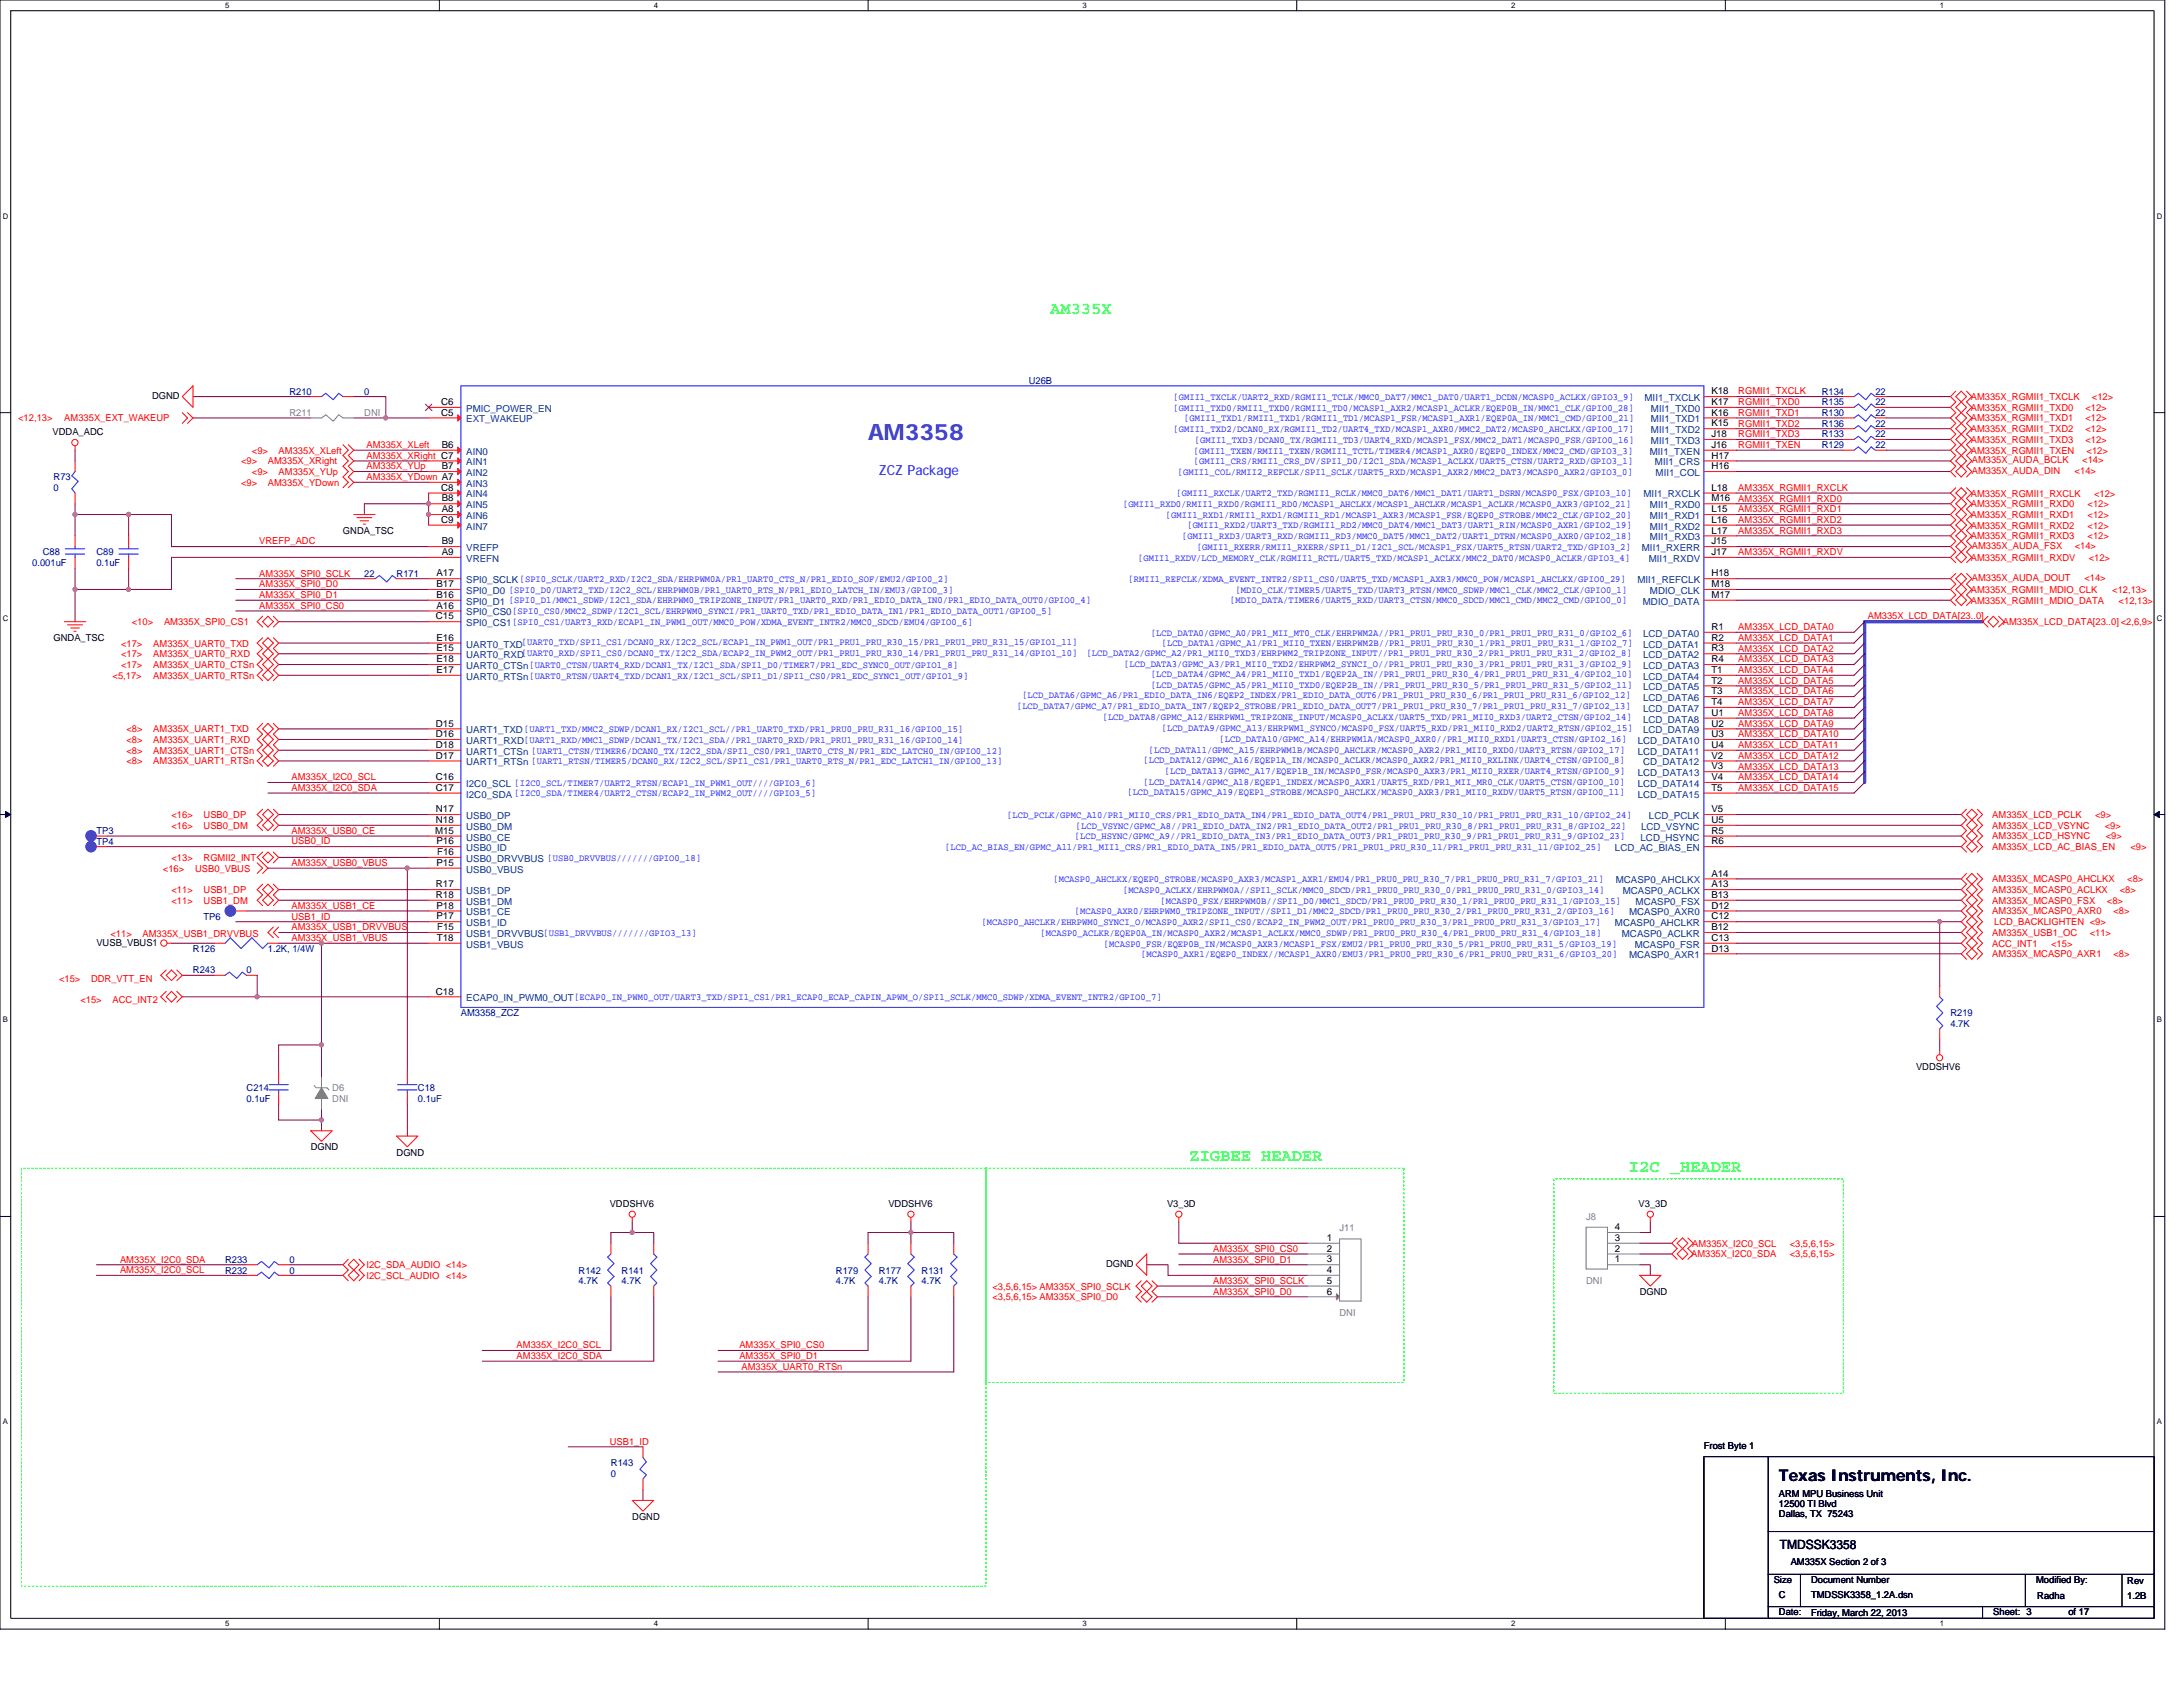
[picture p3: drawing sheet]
<svg xmlns="http://www.w3.org/2000/svg" width="279mm" height="216mm" viewBox="0 0 279 216" stroke-linecap="round" stroke-linejoin="round" font-family="sans-serif">
<defs><g id="words">
<text font-size="2.9" fill="#00f" x="111.1" y="56.4">AM3358</text>
<g font-size="2.2" fill="#00ff80">
<text x="134.4" y="40.2">AM335X</text>
<text x="152.3" y="148.6">ZIGBEE HEADER</text>
<text x="208.5" y="150">I2C _HEADER</text>
</g>
<text font-size="2.1" x="227.7" y="189.5">Texas Instruments, Inc.</text>
<text font-size="1.8" fill="#00f" x="112.5" y="60.8">ZCZ Package</text>
<text font-size="1.6" x="227.8" y="198.2">TMDSSK3358</text>
<g font-size="1.2" fill="#f00">
<text x="2.3" y="53.9">&lt;12,13&gt;</text>
<text x="8.2" y="53.9">AM335X_EXT_WAKEUP</text>
<text x="222.5" y="50.5">RGMII1_TXCLK</text>
<text x="222.5" y="53.2">RGMII1_TXD1</text>
<text x="222.5" y="51.9">RGMII1_TXD0</text>
<text x="252.2" y="51.2">AM335X_RGMII1_TXCLK</text>
<text x="252.2" y="52.6">AM335X_RGMII1_TXD0</text>
<text x="252.2" y="53.9">AM335X_RGMII1_TXD1</text>
<text x="266.9" y="52.6">&lt;12&gt;</text>
<text x="266.9" y="53.9">&lt;12&gt;</text>
<text x="267.7" y="51.2">&lt;12&gt;</text>
<text x="30.9" y="59.4">&lt;9&gt;</text>
<text x="32.2" y="58">&lt;9&gt;</text>
<text x="34.3" y="59.4">AM335X_XRight</text>
<text x="35.7" y="58">AM335X_XLeft</text>
<text x="46.9" y="57.3">AM335X_XLeft</text>
<text x="46.9" y="58.7">AM335X_XRight C7</text>
<text x="222.5" y="54.6">RGMII1_TXD2</text>
<text x="222.5" y="57.3">RGMII1_TXEN</text>
<text x="222.5" y="56">RGMII1_TXD3</text>
<text x="252.2" y="55.3">AM335X_RGMII1_TXD2</text>
<text x="252.2" y="56.7">AM335X_RGMII1_TXD3</text>
<text x="252.2" y="58">AM335X_RGMII1_TXEN</text>
<text x="252.4" y="59.3">AM335X_AUDA_BCLK</text>
<text x="266.5" y="59.3">&lt;14&gt;</text>
<text x="266.9" y="55.3">&lt;12&gt;</text>
<text x="266.9" y="56.7">&lt;12&gt;</text>
<text x="267.1" y="58">&lt;12&gt;</text>
<text x="30.9" y="62.2">&lt;9&gt;</text>
<text x="32.2" y="60.8">&lt;9&gt;</text>
<text x="34.3" y="62.2">AM335X_YDown</text>
<text x="35.7" y="60.8">AM335X_YUp</text>
<text x="46.9" y="60.1">AM335X_YUp</text>
<text x="46.9" y="61.4">AM335X_YDown A7</text>
<text x="222.5" y="65.6">AM335X_RGMII1_RXD1</text>
<text x="222.5" y="64.2">AM335X_RGMII1_RXD0</text>
<text x="222.5" y="62.8">AM335X_RGMII1_RXCLK</text>
<text x="252.2" y="63.5">AM335X_RGMII1_RXCLK</text>
<text x="252.2" y="64.9">AM335X_RGMII1_RXD0</text>
<text x="252.4" y="60.7">AM335X_AUDA_DIN</text>
<text x="265.5" y="60.7">&lt;14&gt;</text>
<text x="267.2" y="64.9">&lt;12&gt;</text>
<text x="268" y="63.5">&lt;12&gt;</text>
<text x="33.2" y="69.7">VREFP_ADC</text>
<text x="222.5" y="66.9">AM335X_RGMII1_RXD2</text>
<text x="222.5" y="71.1">AM335X_RGMII1_RXDV</text>
<text x="222.5" y="68.3">AM335X_RGMII1_RXD3</text>
<text x="252.2" y="66.3">AM335X_RGMII1_RXD1</text>
<text x="252.2" y="67.6">AM335X_RGMII1_RXD2</text>
<text x="252.2" y="69">AM335X_RGMII1_RXD3</text>
<text x="252.2" y="71.8">AM335X_RGMII1_RXDV</text>
<text x="252.4" y="70.3">AM335X_AUDA_FSX</text>
<text x="265.5" y="70.3">&lt;14&gt;</text>
<text x="267.2" y="66.3">&lt;12&gt;</text>
<text x="267.2" y="67.6">&lt;12&gt;</text>
<text x="267.2" y="69">&lt;12&gt;</text>
<text x="267.3" y="71.8">&lt;12&gt;</text>
<text x="33.2" y="77.9">AM335X_SPI0_CS0</text>
<text x="33.2" y="76.5">AM335X_SPI0_D1</text>
<text x="33.2" y="75.2">AM335X_SPI0_D0</text>
<text x="33.2" y="73.8">AM335X_SPI0_SCLK</text>
<text x="252.2" y="75.9">AM335X_RGMII1_MDIO_CLK</text>
<text x="252.2" y="77.3">AM335X_RGMII1_MDIO_DATA</text>
<text x="252.4" y="74.4">AM335X_AUDA_DOUT</text>
<text x="266.8" y="74.4">&lt;14&gt;</text>
<text x="270.3" y="75.9">&lt;12,13&gt;</text>
<text x="271.2" y="77.3">&lt;12,13&gt;</text>
<text x="15.5" y="82.7">&lt;17&gt;</text>
<text x="16.9" y="80">&lt;10&gt;</text>
<text x="19.6" y="82.7">AM335X_UART0_TXD</text>
<text x="21" y="80">AM335X_SPI0_CS1</text>
<text x="222.5" y="80.6">AM335X_LCD_DATA0</text>
<text x="222.5" y="82">AM335X_LCD_DATA1</text>
<text x="222.5" y="83.4">AM335X_LCD_DATA2</text>
<text x="239.1" y="79.2">AM335X_LCD_DATA[23..0]</text>
<text x="256.3" y="80">AM335X_LCD_DATA[23..0] &lt;2,6,9&gt;</text>
<text x="14.4" y="86.8">&lt;5,17&gt;</text>
<text x="15.5" y="84.1">&lt;17&gt;</text>
<text x="15.5" y="85.5">&lt;17&gt;</text>
<text x="19.6" y="84.1">AM335X_UART0_RXD</text>
<text x="19.6" y="85.5">AM335X_UART0_CTSn</text>
<text x="19.6" y="86.8">AM335X_UART0_RTSn</text>
<text x="222.5" y="86.1">AM335X_LCD_DATA4</text>
<text x="222.5" y="84.8">AM335X_LCD_DATA3</text>
<text x="222.5" y="88.9">AM335X_LCD_DATA6</text>
<text x="222.5" y="87.5">AM335X_LCD_DATA5</text>
<text x="16.2" y="93.7">&lt;8&gt;</text>
<text x="16.2" y="95.1">&lt;8&gt;</text>
<text x="19.6" y="93.7">AM335X_UART1_TXD</text>
<text x="19.6" y="95.1">AM335X_UART1_RXD</text>
<text x="222.5" y="90.3">AM335X_LCD_DATA7</text>
<text x="222.5" y="91.6">AM335X_LCD_DATA8</text>
<text x="222.5" y="94.4">AM335X_LCD_DATA10</text>
<text x="222.5" y="93">AM335X_LCD_DATA9</text>
<text x="222.5" y="95.7">AM335X_LCD_DATA11</text>
<text x="16.2" y="96.5">&lt;8&gt;</text>
<text x="16.2" y="97.8">&lt;8&gt;</text>
<text x="19.6" y="96.5">AM335X_UART1_CTSn</text>
<text x="19.6" y="97.8">AM335X_UART1_RTSn</text>
<text x="37.3" y="99.9">AM335X_I2C0_SCL</text>
<text x="37.3" y="101.2">AM335X_I2C0_SDA</text>
<text x="222.5" y="97.1">AM335X_LCD_DATA12</text>
<text x="222.5" y="101.2">AM335X_LCD_DATA15</text>
<text x="222.5" y="99.9">AM335X_LCD_DATA14</text>
<text x="222.5" y="98.5">AM335X_LCD_DATA13</text>
<text x="21.9" y="104.7">&lt;16&gt;</text>
<text x="21.9" y="106">&lt;16&gt;</text>
<text x="26.1" y="104.7">USB0_DP</text>
<text x="26.1" y="106">USB0_DM</text>
<text x="37.3" y="106.7">AM335X_USB0_CE</text>
<text x="255" y="104.7">AM335X_LCD_PCLK</text>
<text x="255" y="106">AM335X_LCD_VSYNC</text>
<text x="255" y="107.4">AM335X_LCD_HSYNC</text>
<text x="268.2" y="104.7">&lt;9&gt;</text>
<text x="269.4" y="106">&lt;9&gt;</text>
<text x="269.5" y="107.4">&lt;9&gt;</text>
<text x="20.8" y="111.5">&lt;16&gt;</text>
<text x="21.9" y="110.2">&lt;13&gt;</text>
<text x="25" y="111.5">USB0_VBUS</text>
<text x="26.1" y="110.2">RGMII2_INT</text>
<text x="37.3" y="108.1">USB0_ID</text>
<text x="37.3" y="110.8">AM335X_USB0_VBUS</text>
<text x="255" y="112.9">AM335X_MCASP0_AHCLKX</text>
<text x="255" y="108.8">AM335X_LCD_AC_BIAS_EN</text>
<text x="272.3" y="112.9">&lt;8&gt;</text>
<text x="272.7" y="108.8">&lt;9&gt;</text>
<text x="14.1" y="119.9">&lt;11&gt;</text>
<text x="18.2" y="119.9">AM335X_USB1_DRVVBUS</text>
<text x="21.9" y="114.3">&lt;11&gt;</text>
<text x="21.9" y="115.7">&lt;11&gt;</text>
<text x="26.1" y="114.3">USB1_DP</text>
<text x="26.1" y="115.7">USB1_DM</text>
<text x="37.3" y="116.3">AM335X_USB1_CE</text>
<text x="37.3" y="117.7">USB1_ID</text>
<text x="37.3" y="119.1">AM335X_USB1_DRVVBUS</text>
<text x="255" y="114.3">AM335X_MCASP0_ACLKX</text>
<text x="255" y="115.7">AM335X_MCASP0_FSX</text>
<text x="255" y="117">AM335X_MCASP0_AXR0</text>
<text x="255" y="119.8">AM335X_USB1_OC</text>
<text x="255.2" y="118.4">LCD_BACKLIGHTEN &lt;9&gt;</text>
<text x="267.5" y="119.8">&lt;11&gt;</text>
<text x="269.7" y="115.7">&lt;8&gt;</text>
<text x="270.5" y="117">&lt;8&gt;</text>
<text x="271.3" y="114.3">&lt;8&gt;</text>
<text x="7.6" y="125.7">&lt;15&gt;</text>
<text x="11.7" y="125.7">DDR_VTT_EN</text>
<text x="37.3" y="120.4">AM335X_USB1_VBUS</text>
<text x="255" y="122.5">AM335X_MCASP0_AXR1</text>
<text x="255" y="121.1">ACC_INT1</text>
<text x="262.5" y="121.1">&lt;15&gt;</text>
<text x="270.5" y="122.5">&lt;8&gt;</text>
<text x="10.3" y="128.4">&lt;15&gt;</text>
<text x="14.4" y="128.4">ACC_INT2</text>
<text x="15.4" y="161.6">AM335X_I2C0_SDA</text>
<text x="155.3" y="161.6">AM335X_SPI0_D1</text>
<text x="155.3" y="160.2">AM335X_SPI0_CS0</text>
<text x="216.5" y="160.9">AM335X_I2C0_SDA</text>
<text x="216.6" y="159.6">AM335X_I2C0_SCL</text>
<text x="229.1" y="159.6">&lt;3,5,6,15&gt;</text>
<text x="229.1" y="160.9">&lt;3,5,6,15&gt;</text>
<text x="15.4" y="162.9">AM335X_I2C0_SCL</text>
<text x="46.9" y="163.7">I2C_SCL_AUDIO &lt;14&gt;</text>
<text x="46.9" y="162.3">I2C_SDA_AUDIO &lt;14&gt;</text>
<text x="127" y="166.4">&lt;3,5,6,15&gt; AM335X_SPI0_D0</text>
<text x="127" y="165">&lt;3,5,6,15&gt; AM335X_SPI0_SCLK</text>
<text x="155.3" y="165.7">AM335X_SPI0_D0</text>
<text x="155.3" y="164.3">AM335X_SPI0_SCLK</text>
<text x="66.1" y="172.6">AM335X_I2C0_SCL</text>
<text x="66.1" y="173.9">AM335X_I2C0_SDA</text>
<text x="94.6" y="172.6">AM335X_SPI0_CS0</text>
<text x="94.6" y="173.9">AM335X_SPI0_D1</text>
<text x="94.9" y="175.3">AM335X_UART0_RTSn</text>
<text x="78" y="184.9">USB1_ID</text>
</g>
<g font-size="1.2">
<text x="19.5" y="51.1">DGND</text>
<text x="56.5" y="51.8">C6</text>
<text x="56.5" y="53.2">C5</text>
<text x="219" y="51.8">K17</text>
<text x="219" y="53.2">K16</text>
<text x="219" y="50.5">K18</text>
<text x="6.7" y="55.7">VDDA_ADC</text>
<text x="56.5" y="57.3">B6</text>
<text x="219" y="54.6">K15</text>
<text x="219" y="55.9">J18</text>
<text x="219" y="58.7">H17</text>
<text x="219" y="57.3">J16</text>
<text x="56.5" y="62.8">C8</text>
<text x="56.5" y="60">B7</text>
<text x="56.5" y="64.2">B8</text>
<text x="56.5" y="65.6">A8</text>
<text x="219" y="62.8">L18</text>
<text x="219" y="64.2">M16</text>
<text x="219" y="65.6">L15</text>
<text x="219" y="60">H16</text>
<text x="43.9" y="68.3">GNDA_TSC</text>
<text x="56.5" y="66.9">C9</text>
<text x="56.5" y="69.7">B9</text>
<text x="56.5" y="71">A9</text>
<text x="219" y="69.7">J15</text>
<text x="219" y="66.9">L16</text>
<text x="219" y="68.3">L17</text>
<text x="219" y="71">J17</text>
<text x="55.9" y="73.8">A17</text>
<text x="55.9" y="75.1">B17</text>
<text x="55.9" y="76.5">B16</text>
<text x="55.9" y="77.9">A16</text>
<text x="219" y="76.5">M17</text>
<text x="219" y="75.1">M18</text>
<text x="219" y="73.8">H18</text>
<text x="6.9" y="82">GNDA_TSC</text>
<text x="55.8" y="79.3">C15</text>
<text x="55.9" y="82">E16</text>
<text x="55.9" y="83.4">E15</text>
<text x="219" y="80.6">R1</text>
<text x="219" y="82">R2</text>
<text x="219" y="83.4">R3</text>
<text x="55.9" y="84.8">E18</text>
<text x="55.9" y="86.1">E17</text>
<text x="219" y="84.8">R4</text>
<text x="219" y="86.1">T1</text>
<text x="219" y="87.5">T2</text>
<text x="219" y="88.9">T3</text>
<text x="55.8" y="93">D15</text>
<text x="55.8" y="94.3">D16</text>
<text x="55.8" y="95.7">D18</text>
<text x="219" y="94.3">U3</text>
<text x="219" y="95.7">U4</text>
<text x="219" y="90.2">T4</text>
<text x="219" y="91.6">U1</text>
<text x="219" y="93">U2</text>
<text x="55.8" y="97.1">D17</text>
<text x="55.8" y="99.8">C16</text>
<text x="55.8" y="101.2">C17</text>
<text x="219" y="98.5">V3</text>
<text x="219" y="99.8">V4</text>
<text x="219" y="101.2">T5</text>
<text x="219" y="97.1">V2</text>
<text x="55.7" y="106.7">M15</text>
<text x="55.8" y="103.9">N17</text>
<text x="55.8" y="105.3">N18</text>
<text x="219" y="106.7">R5</text>
<text x="219" y="105.3">U5</text>
<text x="219" y="103.9">V5</text>
<text x="55.8" y="113.6">R17</text>
<text x="55.9" y="110.8">P15</text>
<text x="55.9" y="108.1">P16</text>
<text x="55.9" y="109.4">F16</text>
<text x="219" y="112.2">A14</text>
<text x="219" y="108.1">R6</text>
<text x="219" y="113.6">A13</text>
<text x="55.8" y="114.9">R18</text>
<text x="55.9" y="117.7">P17</text>
<text x="55.9" y="116.3">P18</text>
<text x="55.9" y="119">F15</text>
<text x="219" y="116.3">D12</text>
<text x="219" y="117.7">C12</text>
<text x="219" y="119">B12</text>
<text x="219" y="114.9">B13</text>
<text x="12.3" y="121">VUSB_VBUS1</text>
<text x="55.9" y="120.4">T18</text>
<text x="219" y="121.8">D13</text>
<text x="219" y="120.4">C13</text>
<text x="55.8" y="127.3">C18</text>
<text x="245.2" y="136.9">VDDSHV6</text>
<text x="39.8" y="147.2">DGND</text>
<text x="50.8" y="147.9">DGND</text>
<text x="78" y="154.5">VDDSHV6</text>
<text x="113.7" y="154.5">VDDSHV6</text>
<text x="149.4" y="154.5">V3_3D</text>
<text x="209.7" y="154.5">V3_3D</text>
<text x="169.8" y="158.8">1</text>
<text x="169.8" y="160.2">2</text>
<text x="169.8" y="161.6">3</text>
<text x="206.7" y="161.6">1</text>
<text x="206.7" y="160.2">2</text>
<text x="206.7" y="158.8">3</text>
<text x="206.7" y="157.4">4</text>
<text x="141.6" y="162.2">DGND</text>
<text x="169.8" y="162.9">4</text>
<text x="169.8" y="164.3">5</text>
<text x="169.8" y="165.7">6</text>
<text x="209.9" y="165.7">DGND</text>
<text x="218.1" y="185.5">Frost Byte 1</text>
<text x="227.7" y="191.6">ARM MPU Business Unit</text>
<text x="80.9" y="194.5">DGND</text>
<text x="227.7" y="192.9">12500 TI Blvd</text>
<text x="227.7" y="194.2">Dallas, TX 75243</text>
<text x="227" y="202.6">Size</text>
<text x="229.2" y="200.3">AM335X Section 2 of 3</text>
<text x="231.8" y="202.6">Document Number</text>
<text x="260.6" y="202.6">Modified By:</text>
<text x="272.3" y="202.8">Rev</text>
<text x="227.7" y="206.7">Date:</text>
<text x="227.7" y="204.5">C</text>
<text x="231.8" y="206.9">Friday, March 22, 2013</text>
<text x="231.8" y="204.5">TMDSSK3358_1.2A.dsn</text>
<text x="255.1" y="206.7">Sheet: 3</text>
<text x="260.8" y="204.7">Radha</text>
<text x="264.7" y="206.7">of 17</text>
<text x="272.3" y="204.7">1.2B</text>
</g>
<g font-size="1.2" fill="#000080">
<text x="37" y="50.5">R210</text>
<text x="46.6" y="50.5">0</text>
<text x="131.7" y="49.1">U26B</text>
<text x="233.2" y="50.5">R134</text>
<text x="233.2" y="53.3">R130</text>
<text x="233.2" y="51.9">R135</text>
<text x="240" y="50.5">22</text>
<text x="240" y="53.3">22</text>
<text x="240" y="51.9">22</text>
<text x="233.2" y="57.4">R129</text>
<text x="233.2" y="56">R133</text>
<text x="233.2" y="54.6">R136</text>
<text x="240" y="57.4">22</text>
<text x="240" y="56">22</text>
<text x="240" y="54.6">22</text>
<text x="6.9" y="61.5">R73</text>
<text x="6.9" y="62.8">0</text>
<text x="5.5" y="71.1">C88</text>
<text x="12.3" y="71.1">C89</text>
<text x="4.1" y="72.5">0.001uF</text>
<text x="12.3" y="72.5">0.1uF</text>
<text x="46.6" y="73.8">22</text>
<text x="50.8" y="73.8">R171</text>
<text x="12.3" y="106.7">TP3</text>
<text x="12.3" y="108.1">TP4</text>
<text x="26.1" y="117.7">TP6</text>
<text x="24.7" y="124.6">R243</text>
<text x="24.7" y="121.8">R126</text>
<text x="31.6" y="124.6">0</text>
<text x="34.3" y="121.8">1.2K, 1/4W</text>
<text x="59" y="130">AM3358_ZCZ</text>
<text x="249.6" y="130">R219</text>
<text x="249.6" y="131.4">4.7K</text>
<text x="31.6" y="139.7">C214</text>
<text x="31.6" y="141">0.1uF</text>
<text x="53.5" y="139.7">C18</text>
<text x="53.5" y="141">0.1uF</text>
<text x="28.8" y="161.6">R233</text>
<text x="37" y="161.6">0</text>
<text x="28.8" y="163">R232</text>
<text x="37" y="163">0</text>
<text x="74.1" y="163">R142</text>
<text x="74.1" y="164.3">4.7K</text>
<text x="79.6" y="163">R141</text>
<text x="79.6" y="164.3">4.7K</text>
<text x="107" y="163">R179</text>
<text x="107" y="164.3">4.7K</text>
<text x="112.5" y="163">R177</text>
<text x="112.5" y="164.3">4.7K</text>
<text x="118" y="163">R131</text>
<text x="118" y="164.3">4.7K</text>
<text x="78.2" y="187.7">R143</text>
<text x="78.2" y="189">0</text>
</g>
<g font-size="1.2" fill="#808080">
<text x="37" y="53.3">R211</text>
<text x="46.6" y="53.3">DNI</text>
<text x="42.5" y="139.7">D6</text>
<text x="42.5" y="141">DNI</text>
<text x="171.4" y="157.5">J11</text>
<text x="203" y="156.1">J8</text>
<text x="203" y="164.3">DNI</text>
<text x="171.4" y="168.5">DNI</text>
</g>
<g font-size="1.2" fill="#004080">
<text x="59.7" y="52.7">PMIC_POWER_EN</text>
<text x="210.5" y="51.3">MII1_TXCLK</text>
<text x="211.3" y="52.7">MII1_TXD0</text>
<text x="59.7" y="58.2">AIN0</text>
<text x="59.7" y="59.6">AIN1</text>
<text x="59.7" y="54.1">EXT_WAKEUP</text>
<text x="211.2" y="58.2">MII1_TXEN</text>
<text x="211.3" y="54.1">MII1_TXD1</text>
<text x="211.3" y="55.4">MII1_TXD2</text>
<text x="211.3" y="56.8">MII1_TXD3</text>
<text x="211.8" y="59.6">MII1_CRS</text>
<text x="59.7" y="60.9">AIN2</text>
<text x="59.7" y="62.3">AIN3</text>
<text x="59.7" y="63.7">AIN4</text>
<text x="59.7" y="65">AIN5</text>
<text x="210.4" y="63.7">MII1_RXCLK</text>
<text x="211.2" y="65">MII1_RXD0</text>
<text x="211.9" y="60.9">MII1_COL</text>
<text x="59.7" y="66.4">AIN6</text>
<text x="59.7" y="67.8">AIN7</text>
<text x="59.7" y="70.5">VREFP</text>
<text x="59.7" y="71.9">VREFN</text>
<text x="210.1" y="70.5">MII1_RXERR</text>
<text x="211" y="71.9">MII1_RXDV</text>
<text x="211.2" y="66.4">MII1_RXD1</text>
<text x="211.2" y="67.8">MII1_RXD2</text>
<text x="211.2" y="69.2">MII1_RXD3</text>
<text x="59.7" y="74.6">SPI0_SCLK[SPI0_SCLK/UART2_RXD/I2C2_SDA/EHRPWM0A/PR1_UART0_CTS_N/PR1_EDIO_SOF/EMU2/GPIO0_2]</text>
<text x="59.7" y="76">SPI0_D0 [SPI0_D0/UART2_TXD/I2C2_SCL/EHRPWM0B/PR1_UART0_RTS_N/PR1_EDIO_LATCH_IN/EMU3/GPIO0_3]</text>
<text x="59.7" y="77.4">SPI0_D1 [SPI0_D1/MMC1_SDWP/I2C1_SDA/EHRPWM0_TRIPZONE_INPUT/PR1_UART0_RXD/PR1_EDIO_DATA_IN0/PR1_EDIO_DATA_OUT0/GPIO0_4]</text>
<text x="209.6" y="74.6">MII1_REFCLK</text>
<text x="210.3" y="77.4">MDIO_DATA</text>
<text x="211.2" y="76">MDIO_CLK</text>
<text x="59.7" y="82.9">UART0_TXD[UART0_TXD/SPI1_CS1/DCAN0_RX/I2C2_SCL/ECAP1_IN_PWM1_OUT/PR1_PRU1_PRU_R30_15/PR1_PRU1_PRU_R31_15/GPIO1_11]</text>
<text x="59.7" y="78.8">SPI0_CS0[SPI0_CS0/MMC2_SDWP/I2C1_SCL/EHRPWM0_SYNCI/PR1_UART0_TXD/PR1_EDIO_DATA_IN1/PR1_EDIO_DATA_OUT1/GPIO0_5]</text>
<text x="59.7" y="80.1">SPI0_CS1[SPI0_CS1/UART3_RXD/ECAP1_IN_PWM1_OUT/MMC0_POW/XDMA_EVENT_INTR2/MMC0_SDCD/EMU4/GPIO0_6]</text>
<text x="210.3" y="81.5">LCD_DATA0</text>
<text x="210.3" y="82.9">LCD_DATA1</text>
<text x="59.7" y="84.2">UART0_RXD[UART0_RXD/SPI1_CS0/DCAN0_TX/I2C2_SDA/ECAP2_IN_PWM2_OUT/PR1_PRU1_PRU_R30_14/PR1_PRU1_PRU_R31_14/GPIO1_10]</text>
<text x="59.7" y="85.6">UART0_CTSn[UART0_CTSN/UART4_RXD/DCAN1_TX/I2C1_SDA/SPI1_D0/TIMER7/PR1_EDC_SYNC0_OUT/GPIO1_8]</text>
<text x="59.7" y="87">UART0_RTSn[UART0_RTSN/UART4_TXD/DCAN1_RX/I2C1_SCL/SPI1_D1/SPI1_CS0/PR1_EDC_SYNC1_OUT/GPIO1_9]</text>
<text x="210.3" y="84.2">LCD_DATA2</text>
<text x="210.3" y="85.6">LCD_DATA3</text>
<text x="210.3" y="87">LCD_DATA4</text>
<text x="210.3" y="88.3">LCD_DATA5</text>
<text x="210.3" y="89.7">LCD_DATA6</text>
<text x="59.7" y="93.9">UART1_TXD[UART1_TXD/MMC2_SDWP/DCAN1_RX/I2C1_SCL//PR1_UART0_TXD/PR1_PRU0_PRU_R31_16/GPIO0_15]</text>
<text x="59.7" y="95.2">UART1_RXD[UART1_RXD/MMC1_SDWP/DCAN1_TX/I2C1_SDA//PR1_UART0_RXD/PR1_PRU1_PRU_R31_16/GPIO0_14]</text>
<text x="209.6" y="95.2">LCD_DATA10</text>
<text x="210.3" y="91.1">LCD_DATA7</text>
<text x="210.3" y="92.5">LCD_DATA8</text>
<text x="210.3" y="93.9">LCD_DATA9</text>
<text x="59.7" y="96.6">UART1_CTSn [UART1_CTSN/TIMER6/DCAN0_TX/I2C2_SDA/SPI1_CS0/PR1_UART0_CTS_N/PR1_EDC_LATCH0_IN/GPIO0_12]</text>
<text x="59.7" y="98">UART1_RTSn [UART1_RTSN/TIMER5/DCAN0_RX/I2C2_SCL/SPI1_CS1/PR1_UART0_RTS_N/PR1_EDC_LATCH1_IN/GPIO0_13]</text>
<text x="59.7" y="100.7">I2C0_SCL [I2C0_SCL/TIMER7/UART2_RTSN/ECAP1_IN_PWM1_OUT////GPIO3_6]</text>
<text x="209.6" y="96.6">LCD_DATA11</text>
<text x="209.6" y="99.3">LCD_DATA13</text>
<text x="209.6" y="100.7">LCD_DATA14</text>
<text x="210.3" y="98">CD_DATA12</text>
<text x="59.7" y="104.8">USB0_DP</text>
<text x="59.7" y="106.2">USB0_DM</text>
<text x="59.7" y="107.6">USB0_CE</text>
<text x="59.7" y="102.1">I2C0_SDA [I2C0_SDA/TIMER4/UART2_CTSN/ECAP2_IN_PWM2_OUT////GPIO3_5]</text>
<text x="209.6" y="102.1">LCD_DATA15</text>
<text x="210" y="107.6">LCD_HSYNC</text>
<text x="210" y="106.2">LCD_VSYNC</text>
<text x="211.1" y="104.8">LCD_PCLK</text>
<text x="59.7" y="111.7">USB0_VBUS</text>
<text x="59.7" y="110.3">USB0_DRVVBUS [USB0_DRVVBUS///////GPIO0_18]</text>
<text x="59.7" y="108.9">USB0_ID</text>
<text x="206.7" y="108.9">LCD_AC_BIAS_EN</text>
<text x="206.8" y="113.1">MCASP0_AHCLKX</text>
<text x="59.7" y="114.4">USB1_DP</text>
<text x="59.7" y="115.8">USB1_DM</text>
<text x="59.7" y="118.5">USB1_ID</text>
<text x="59.7" y="117.2">USB1_CE</text>
<text x="59.7" y="119.9">USB1_DRVVBUS[USB1_DRVVBUS///////GPIO3_13]</text>
<text x="206.7" y="118.5">MCASP0_AHCLKR</text>
<text x="207.6" y="119.9">MCASP0_ACLKR</text>
<text x="207.7" y="114.4">MCASP0_ACLKX</text>
<text x="208.5" y="117.2">MCASP0_AXR0</text>
<text x="209.3" y="115.8">MCASP0_FSX</text>
<text x="59.7" y="121.3">USB1_VBUS</text>
<text x="208.5" y="122.6">MCASP0_AXR1</text>
<text x="209.2" y="121.3">MCASP0_FSR</text>
<text x="59.7" y="128.1">ECAP0_IN_PWM0_OUT[ECAP0_IN_PWM0_OUT/UART3_TXD/SPI1_CS1/PR1_ECAP0_ECAP_CAPIN_APWM_O/SPI1_SCLK/MMC0_SDWP/XDMA_EVENT_INTR2/GPIO0_7]</text>
</g>
<g font-size="1.2" fill="#00f">
<text x="150.2" y="51.2">[GMII1_TXCLK/UART2_RXD/RGMII1_TCLK/MMC0_DAT7/MMC1_DAT0/UART1_DCDN/MCASP0_ACLKX/GPIO3_9]</text>
<text x="150.2" y="52.6">[GMII1_TXD0/RMII1_TXD0/RGMII1_TD0/MCASP1_AXR2/MCASP1_ACLKR/EQEP0B_IN/MMC1_CLK/GPIO0_28]</text>
<text x="151.6" y="53.9">[GMII1_TXD1/RMII1_TXD1/RGMII1_TD1/MCASP1_FSR/MCASP1_AXR1/EQEP0A_IN/MMC1_CMD/GPIO0_21]</text>
<text x="150.2" y="55.3">[GMII1_TXD2/DCAN0_RX/RGMII1_TD2/UART4_TXD/MCASP1_AXR0/MMC2_DAT2/MCASP0_AHCLKX/GPIO0_17]</text>
<text x="152.8" y="58">[GMII1_TXEN/RMII1_TXEN/RGMII1_TCTL/TIMER4/MCASP1_AXR0/EQEP0_INDEX/MMC2_CMD/GPIO3_3]</text>
<text x="152.8" y="59.4">[GMII1_CRS/RMII1_CRS_DV/SPI1_D0/I2C1_SDA/MCASP1_ACLKX/UART5_CTSN/UART2_RXD/GPIO3_1]</text>
<text x="152.9" y="56.7">[GMII1_TXD3/DCAN0_TX/RGMII1_TD3/UART4_RXD/MCASP1_FSX/MMC2_DAT1/MCASP0_FSR/GPIO0_16]</text>
<text x="143.7" y="64.9">[GMII1_RXD0/RMII1_RXD0/RGMII1_RD0/MCASP1_AHCLKX/MCASP1_AHCLKR/MCASP1_ACLKR/MCASP0_AXR3/GPIO2_21]</text>
<text x="150.6" y="63.5">[GMII1_RXCLK/UART2_TXD/RGMII1_RCLK/MMC0_DAT6/MMC1_DAT1/UART1_DSRN/MCASP0_FSX/GPIO3_10]</text>
<text x="150.7" y="60.8">[GMII1_COL/RMII2_REFCLK/SPI1_SCLK/UART5_RXD/MCASP1_AXR2/MMC2_DAT3/MCASP0_AXR2/GPIO3_0]</text>
<text x="145.7" y="71.8">[GMII1_RXDV/LCD_MEMORY_CLK/RGMII1_RCTL/UART5_TXD/MCASP1_ACLKX/MMC2_DAT0/MCASP0_ACLKR/GPIO3_4]</text>
<text x="149.2" y="66.3">[GMII1_RXD1/RMII1_RXD1/RGMII1_RD1/MCASP1_AXR3/MCASP1_FSR/EQEP0_STROBE/MMC2_CLK/GPIO2_20]</text>
<text x="151.3" y="69">[GMII1_RXD3/UART3_RXD/RGMII1_RD3/MMC0_DAT5/MMC1_DAT2/UART1_DTRN/MCASP0_AXR0/GPIO2_18]</text>
<text x="152" y="67.6">[GMII1_RXD2/UART3_TXD/RGMII1_RD2/MMC0_DAT4/MMC1_DAT3/UART1_RIN/MCASP0_AXR1/GPIO2_19]</text>
<text x="153.2" y="70.4">[GMII1_RXERR/RMII1_RXERR/SPI1_D1/I2C1_SCL/MCASP1_FSX/UART5_RTSN/UART2_TXD/GPIO3_2]</text>
<text x="144.4" y="74.5">[RMII1_REFCLK/XDMA_EVENT_INTR2/SPI1_CS0/UART5_TXD/MCASP1_AXR3/MMC0_POW/MCASP1_AHCLKX/GPIO0_29]</text>
<text x="157.5" y="77.1">[MDIO_DATA/TIMER6/UART5_RXD/UART3_CTSN/MMC0_SDCD/MMC1_CMD/MMC2_CMD/GPIO0_0]</text>
<text x="158.2" y="75.9">[MDIO_CLK/TIMER5/UART5_TXD/UART3_RTSN/MMC0_SDWP/MMC1_CLK/MMC2_CLK/GPIO0_1]</text>
<text x="139.1" y="84">[LCD_DATA2/GPMC_A2/PR1_MII0_TXD3/EHRPWM2_TRIPZONE_INPUT//PR1_PRU1_PRU_R30_2/PR1_PRU1_PRU_R31_2/GPIO2_8]</text>
<text x="147.3" y="81.3">[LCD_DATA0/GPMC_A0/PR1_MII_MT0_CLK/EHRPWM2A//PR1_PRU1_PRU_R30_0/PR1_PRU1_PRU_R31_0/GPIO2_6]</text>
<text x="148.7" y="82.7">[LCD_DATA1/GPMC_A1/PR1_MII0_TXEN/EHRPWM2B//PR1_PRU1_PRU_R30_1/PR1_PRU1_PRU_R31_1/GPIO2_7]</text>
<text x="130.9" y="89.3">[LCD_DATA6/GPMC_A6/PR1_EDIO_DATA_IN6/EQEP2_INDEX/PR1_EDIO_DATA_OUT6/PR1_PRU1_PRU_R30_6/PR1_PRU1_PRU_R31_6/GPIO2_12]</text>
<text x="143.9" y="85.3">[LCD_DATA3/GPMC_A3/PR1_MII0_TXD2/EHRPWM2_SYNCI_O//PR1_PRU1_PRU_R30_3/PR1_PRU1_PRU_R31_3/GPIO2_9]</text>
<text x="147.3" y="86.7">[LCD_DATA4/GPMC_A4/PR1_MII0_TXD1/EQEP2A_IN//PR1_PRU1_PRU_R30_4/PR1_PRU1_PRU_R31_4/GPIO2_10]</text>
<text x="147.3" y="88.1">[LCD_DATA5/GPMC_A5/PR1_MII0_TXD0/EQEP2B_IN//PR1_PRU1_PRU_R30_5/PR1_PRU1_PRU_R31_5/GPIO2_11]</text>
<text x="130.2" y="90.7">[LCD_DATA7/GPMC_A7/PR1_EDIO_DATA_IN7/EQEP2_STROBE/PR1_EDIO_DATA_OUT7/PR1_PRU1_PRU_R30_7/PR1_PRU1_PRU_R31_7/GPIO2_13]</text>
<text x="141.1" y="92.2">[LCD_DATA8/GPMC_A12/EHRPWM1_TRIPZONE_INPUT/MCASP0_ACLKX/UART5_TXD/PR1_MII0_RXD3/UART2_CTSN/GPIO2_14]</text>
<text x="148.7" y="93.6">[LCD_DATA9/GPMC_A13/EHRPWM1_SYNCO/MCASP0_FSX/UART5_RXD/PR1_MII0_RXD2/UART2_RTSN/GPIO2_15]</text>
<text x="156.1" y="94.9">[LCD_DATA10/GPMC_A14/EHRPWM1A/MCASP0_AXR0//PR1_MII0_RXD1/UART3_CTSN/GPIO2_16]</text>
<text x="144.3" y="101.8">[LCD_DATA15/GPMC_A19/EQEP1_STROBE/MCASP0_AHCLKX/MCASP0_AXR3/PR1_MII0_RXDV/UART5_RTSN/GPIO0_11]</text>
<text x="146.3" y="97.7">[LCD_DATA12/GPMC_A16/EQEP1A_IN/MCASP0_ACLKR/MCASP0_AXR2/PR1_MII0_RXLINK/UART4_CTSN/GPIO0_8]</text>
<text x="146.3" y="100.4">[LCD_DATA14/GPMC_A18/EQEP1_INDEX/MCASP0_AXR1/UART5_RXD/PR1_MII_MR0_CLK/UART5_CTSN/GPIO0_10]</text>
<text x="147" y="96.3">[LCD_DATA11/GPMC_A15/EHRPWM1B/MCASP0_AHCLKR/MCASP0_AXR2/PR1_MII0_RXD0/UART3_RTSN/GPIO2_17]</text>
<text x="149.1" y="99">[LCD_DATA13/GPMC_A17/EQEP1B_IN/MCASP0_FSR/MCASP0_AXR3/PR1_MII0_RXER/UART4_RTSN/GPIO0_9]</text>
<text x="128.9" y="104.7">[LCD_PCLK/GPMC_A10/PR1_MII0_CRS/PR1_EDIO_DATA_IN4/PR1_EDIO_DATA_OUT4/PR1_PRU1_PRU_R30_10/PR1_PRU1_PRU_R31_10/GPIO2_24]</text>
<text x="137.6" y="107.4">[LCD_HSYNC/GPMC_A9//PR1_EDIO_DATA_IN3/PR1_EDIO_DATA_OUT3/PR1_PRU1_PRU_R30_9/PR1_PRU1_PRU_R31_9/GPIO2_23]</text>
<text x="137.7" y="106">[LCD_VSYNC/GPMC_A8//PR1_EDIO_DATA_IN2/PR1_EDIO_DATA_OUT2/PR1_PRU1_PRU_R30_8/PR1_PRU1_PRU_R31_8/GPIO2_22]</text>
<text x="121" y="108.8">[LCD_AC_BIAS_EN/GPMC_A11/PR1_MII1_CRS/PR1_EDIO_DATA_IN5/PR1_EDIO_DATA_OUT5/PR1_PRU1_PRU_R30_11/PR1_PRU1_PRU_R31_11/GPIO2_25]</text>
<text x="134.8" y="112.9">[MCASP0_AHCLKX/EQEP0_STROBE/MCASP0_AXR3/MCASP1_AXR1/EMU4/PR1_PRU0_PRU_R30_7/PR1_PRU0_PRU_R31_7/GPIO3_21]</text>
<text x="125.6" y="118.4">[MCASP0_AHCLKR/EHRPWM0_SYNCI_O/MCASP0_AXR2/SPI1_CS0/ECAP2_IN_PWM2_OUT/PR1_PRU0_PRU_R30_3/PR1_PRU0_PRU_R31_3/GPIO3_17]</text>
<text x="133.2" y="119.8">[MCASP0_ACLKR/EQEP0A_IN/MCASP0_AXR2/MCASP1_ACLKX/MMC0_SDWP/PR1_PRU0_PRU_R30_4/PR1_PRU0_PRU_R31_4/GPIO3_18]</text>
<text x="137.6" y="117">[MCASP0_AXR0/EHRPWM0_TRIPZONE_INPUT//SPI1_D1/MMC2_SDCD/PR1_PRU0_PRU_R30_2/PR1_PRU0_PRU_R31_2/GPIO3_16]</text>
<text x="143.7" y="114.3">[MCASP0_ACLKX/EHRPWM0A//SPI1_SCLK/MMC0_SDCD/PR1_PRU0_PRU_R30_0/PR1_PRU0_PRU_R31_0/GPIO3_14]</text>
<text x="148.5" y="115.6">[MCASP0_FSX/EHRPWM0B//SPI1_D0/MMC1_SDCD/PR1_PRU0_PRU_R30_1/PR1_PRU0_PRU_R31_1/GPIO3_15]</text>
<text x="141.3" y="121.1">[MCASP0_FSR/EQEP0B_IN/MCASP0_AXR3/MCASP1_FSX/EMU2/PR1_PRU0_PRU_R30_5/PR1_PRU0_PRU_R31_5/GPIO3_19]</text>
<text x="146.1" y="122.5">[MCASP0_AXR1/EQEP0_INDEX//MCASP1_AXR0/EMU3/PR1_PRU0_PRU_R30_6/PR1_PRU0_PRU_R31_6/GPIO3_20]</text>
</g>
<g font-size="1">
<text x="28.8" y="1">5</text>
<text x="83.7" y="1">4</text>
<text x="138.5" y="1">3</text>
<text x="193.4" y="1">2</text>
<text x="248.3" y="1">1</text>
<text x=".4" y="28">D</text>
<text x="276.1" y="28">D</text>
<text x=".4" y="79.4">C</text>
<text x="276.1" y="79.4">C</text>
<text x=".4" y="130.9">B</text>
<text x="276.1" y="130.9">B</text>
<text x=".4" y="182.3">A</text>
<text x="276.1" y="182.3">A</text>
<text x="28.8" y="208.2">5</text>
<text x="83.7" y="208.2">4</text>
<text x="138.5" y="208.2">3</text>
<text x="193.4" y="208.2">2</text>
<text x="248.3" y="208.2">1</text>
</g>
</g></defs>
<path d="M0 0h277.1v208.5h-277.1zM1.4 1.4h274.3v205.7h-274.3z" fill="none" stroke="#000" stroke-width=".13"/>
<g fill="#fff">
<path d="M28.8 .1h.6v1.1h-.6z"/>
<path d="M28.8 207.3h.6v1.1h-.6z"/>
</g>
<path d="M56.2 0v1.4M56.2 207.1v1.4" fill="none" stroke="#000" stroke-width=".13"/>
<g fill="#fff">
<path d="M83.7 .1h.5v1.1h-.5z"/>
<path d="M83.7 207.3h.5v1.1h-.5z"/>
</g>
<path d="M111.1 0v1.4M111.1 207.1v1.4" fill="none" stroke="#000" stroke-width=".13"/>
<g fill="#fff">
<path d="M138.5 .1h.6v1.1h-.6z"/>
<path d="M138.5 207.3h.6v1.1h-.6z"/>
</g>
<path d="M166 0v1.4M166 207.1v1.4" fill="none" stroke="#000" stroke-width=".13"/>
<g fill="#fff">
<path d="M193.4 .1h.6v1.1h-.6z"/>
<path d="M193.4 207.3h.6v1.1h-.6z"/>
</g>
<path d="M220.8 0v1.4M220.8 207.1v1.4" fill="none" stroke="#000" stroke-width=".13"/>
<g fill="#fff">
<path d="M248.3 .1h.5v1.1h-.5z"/>
<path d="M248.3 207.3h.5v1.1h-.5z"/>
<path d="M.4 27.1h.7v1.1h-.7z"/>
<path d="M276.1 27.1h.7v1.1h-.7z"/>
<path d="M.4 78.5h.7v1.1h-.7z"/>
<path d="M276.1 78.5h.7v1.1h-.7z"/>
</g>
<path d="M0 52.8h1.4M275.7 52.8h1.4" fill="none" stroke="#000" stroke-width=".13"/>
<g fill="#fff">
<path d="M.4 130h.6v1.1h-.6z"/>
<path d="M276.1 130h.6v1.1h-.6z"/>
</g>
<path d="M0 104.2h1.4M275.7 104.2h1.4" fill="none" stroke="#000" stroke-width=".13"/>
<path d="M.7 103.8l.7 .4-.7 .4zM275.7 104.2l.7-.4v.8z" fill="#000" stroke="#000" stroke-width=".13"/>
<g fill="#fff">
<path d="M.4 181.4h.6v1.1h-.6z"/>
<path d="M276.1 181.4h.6v1.1h-.6z"/>
</g>
<path d="M0 155.7h1.4M275.7 155.7h1.4M218.1 186.4h57.6v20.7h-57.6zM226.3 186.4v20.6M226.3 196h49.4M226.3 201.5h49.4M226.3 205.6h49.4M230.4 201.5v4.1M253.7 205.6v1.4M259.2 201.5v4.1M271.6 201.5v4.1" fill="none" stroke="#000" stroke-width=".13"/>
<path d="M2.8 149.5h123.4v53.5h-123.4zM126.2 149.5h53.5v27.4h-53.5zM198.9 150.9h37v27.4h-37z" fill="none" stroke="#0f0" stroke-width=".13" stroke-dasharray=".3 .3"/>
<g fill="none" stroke="#800040" stroke-width=".13">
<path d="M9.6 57.6v1.4M24.7 50.8h15.1M24.7 53.5h15.1M45.3 50.8h4.1v2.7M45.3 53.5h4.1M45.3 59h9.6M45.3 57.6h9.6M49.4 53.5h5.5M222.2 59h27.4M222.2 50.8h13.7M222.2 54.9h13.7M222.2 53.5h13.7"/>
<path d="M222.2 57.6h13.7M222.2 52.1h13.7M222.2 56.2h13.7M241.4 52.1h8.2M241.4 53.5h8.2M241.4 54.9h8.2M241.4 56.2h8.2M241.4 57.6h8.2M241.4 50.8h8.2M9.6 65.8h6.9M9.6 75.4v4.2M9.6 72.7v2.7"/>
<path d="M9.6 65.8v2.8M9.6 64.5v1.3M9.6 75.4h6.9M16.5 65.8v2.8M16.5 72.7v2.7M16.5 65.8h5.4v4.2h33M30.2 74.1h16.4M30.2 78.2h24.7M30.2 76.8h24.7M30.2 75.4h24.7M35.7 79.6h19.2M45.3 60.3h9.6"/>
<path d="M45.3 61.7h9.6M52.1 74.1h2.8M54.9 71.3h-33v4.1h-5.4M54.9 63.1v1.4M54.9 64.5v2.7M54.9 64.5h-8.3v1.3M222.2 70h27.4M222.2 60.3h27.4M222.2 74.1h27.4M222.2 75.4h27.4M222.2 76.8h27.4M222.2 67.2h27.4"/>
<path d="M222.2 65.8h27.4M222.2 64.5h27.4M222.2 71.3h27.4M222.2 63.1h27.4M222.2 68.6h27.4M238.7 79.6l-1.4 1.3h-15.1M35.7 93.3h19.2M35.7 94.6h19.2M35.7 96h19.2M35.7 97.4h19.2M35.7 82.3h19.2M35.7 83.7h19.2"/>
<path d="M35.7 85h19.2M35.7 86.4h19.2M238.7 80.9l-1.4 1.4h-15.1M238.7 82.3l-1.4 1.4h-15.1M238.7 85l-1.4 1.4h-15.1M238.7 83.7l-1.4 1.3h-15.1M238.7 87.8l-1.4 1.4h-15.1M238.7 86.4l-1.4 1.4h-15.1M238.7 89.2l-1.4 1.3h-15.1M238.7 90.5l-1.4 1.4h-15.1M238.7 93.3l-1.4 1.3h-15.1M238.7 91.9l-1.4 1.4h-15.1"/>
<path d="M238.7 94.6l-1.4 1.4h-15.1M238.7 96l-1.4 1.4h-15.1M238.7 98.8l-1.4 1.3h-15.1M238.7 97.4l-1.4 1.4h-15.1M13.7 108.4h41.2M13.7 107h41.2M30.2 118h24.7M31.6 116.6h23.3M34.3 111.1h17.8M34.3 100.1h20.6M34.3 101.5h20.6M35.7 104.2h19.2"/>
<path d="M35.7 105.6h19.2M35.7 113.9h19.2M35.7 115.2h19.2M35.7 119.3h19.2M35.7 109.7h19.2M52.1 111.1v26.1M52.1 111.1h2.8M222.2 119.3h28.8M222.2 118h26.1M222.2 104.2h28.8M222.2 105.6h28.8M222.2 107h28.8"/>
<path d="M222.2 108.4h28.8M222.2 112.5h28.8M222.2 113.9h28.8M222.2 115.2h28.8M222.2 116.6h28.8M238.7 100.1l-1.4 1.4h-15.1M248.3 118v8.2M248.3 118h2.7M21.9 120.7h5.5M23.3 124.8h4.1M32.9 127.6h22M32.9 124.8v2.8h-9.6"/>
<path d="M35.7 120.7h5.4M41.1 133.7v4.2M41.1 133.7h-5.4v3.5M41.1 120.7v13M41.1 120.7h13.8M222.2 122.1h28.8M222.2 120.7h28.8M248.3 133.1v1.3M35.7 141.3v2h5.4M41.1 143.3v1.4M41.1 142v1.3M52.1 141.3v4.1"/>
<path d="M80.9 156.4v1.3h2.8v1.4M80.9 157.7h-2.7v1.4M116.6 156.4v1.3M116.6 157.7v1.4M116.6 157.7h-5.5v1.4M116.6 157.7h5.5v1.4M150.9 156.4v2.7h16.4M209.9 159.1h4.1M211.2 156.4v1.3h-1.3M12.3 161.9h19.3M12.3 163.2h19.3M37 163.2h6.9"/>
<path d="M37 161.9h6.9M78.2 166v6.8h-16.5M83.7 166v8.2h-22M111.1 166v6.8h-19.2M116.6 166v8.2h-24.7M122.1 166v9.6h-30.2M146.8 161.9h2.7v1.3h17.8M148.1 166h19.2M148.1 164.6h19.2M150.9 161.9h16.4M150.9 160.5h16.4M209.9 160.5h4.1"/>
<path d="M209.9 161.9h1.3v1.3M72.7 185.2h9.6M82.3 190.6v1.4"/>
</g>
<path d="M253.7 79.6h-15v20.5" fill="none" stroke="#00f" stroke-width=".4"/>
<g fill="#f0f" stroke="#f0f" stroke-width=".13">
<circle cx="9.6" cy="75.4" r=".27"/>
<circle cx="16.5" cy="65.8" r=".27"/>
<circle cx="248.3" cy="117.9" r=".27"/>
<circle cx="41.1" cy="120.7" r=".27"/>
<circle cx="52.1" cy="111.1" r=".27"/>
<circle cx="41.1" cy="143.3" r=".27"/>
<circle cx="41.1" cy="133.7" r=".27"/>
<circle cx="54.9" cy="64.5" r=".27"/>
<circle cx="54.9" cy="65.8" r=".27"/>
<circle cx="80.9" cy="157.7" r=".27"/>
<circle cx="16.5" cy="75.4" r=".27"/>
<circle cx="9.6" cy="65.8" r=".27"/>
<circle cx="32.9" cy="127.6" r=".27"/>
<circle cx="116.6" cy="157.7" r=".27"/>
<circle cx="49.4" cy="53.5" r=".27"/>
</g>
<g fill="none" stroke="#f00" stroke-width=".13">
<path d="M9.6 57.1v.5M9.6 59v1.3M23.3 52.8l.7 .7-.7 .7M24 52.8l.7 .7-.7 .7M24.7 49.4v2.7l-1.4-1.3zM39.8 50.8h1.3M43.9 56.9l.7 .7-.7 .7 .7 .7-.7 .7 .7 .6-.7 .7 .7 .7-.7 .7M43.9 50.8h1.4M44.6 56.9l.7 .7-.7 .7 .7 .7-.7 .7 .7 .6-.7 .7 .7 .7-.7 .7M54.9 57.6h4.1M54.9 59h4.1M54.9 52.1h4.1"/>
<path d="M54.9 53.5h4.1M218.1 59h4.1M218.1 52.1h4.1M218.1 53.5h4.1M218.1 54.9h4.1M218.1 56.2h4.1M218.1 50.8h4.1M218.1 57.6h4.1M235.9 57.6h1.4M235.9 50.8h1.4M235.9 56.2h1.4M235.9 53.5h1.4"/>
<path d="M235.9 54.9h1.4M240 57.6h1.4M240 50.8h1.4M240 56.2h1.4M240 53.5h1.4M240 54.9h1.4M250.3 50.8l.7-.7 .7 .7-.7 .6zM250.3 50.1l-.7 .7 .7 .6-.7 .7 .7 .7-.7 .7 .7 .7-.7 .7 .7 .7-.7 .6 .7 .7-.7 .7 .7 .7-.7 .7 .7 .7-.7 .6 .7 .7M251 51.4l-.7 .7 .7 .7M251 52.8l-.7 .7 .7 .7M251 54.2l-.7 .7 .7 .7M251 55.6l-.7 .6 .7 .7"/>
<path d="M251 56.9l-.7 .7 .7 .7M251 58.3l-.7 .7 .7 .7M251 51.4l.7 .7-.7 .7M251 52.8l.7 .7-.7 .7M251 54.2l.7 .7-.7 .7M251 55.6l.7 .6-.7 .7M251 56.9l.7 .7-.7 .7M251 58.3l.7 .7-.7 .7M251.7 50.1l.7 .7-.7 .6 .7 .7-.7 .7 .7 .7-.7 .7 .7 .7-.7 .7 .7 .6-.7 .7 .7 .7-.7 .7 .7 .7-.7 .7 .7 .6-.7 .7M8.2 79.6h2.8M8.6 80h2M9.6 63.1v1.4"/>
<path d="M16.5 68.6v1.4M16.5 71.3v1.4M33.6 78.9l-.7 .7 .7 .6M34.3 78.9l.7 .7-.7 .6-.7-.6zM35 78.9l.7 .7-.7 .6M45.3 65.8h2.7M45.7 66.3h1.9M46.1 66.7h1.1M46.5 67.1h.3M46.6 74.1h1.4M50.8 74.1h1.3M54.9 60.3h4.1"/>
<path d="M54.9 61.7h4.1M54.9 63.1h4.1M54.9 64.5h4.1M54.9 65.8h4.1M54.9 67.2h4.1M54.9 70h4.1M54.9 71.3h4.1M54.9 74.1h4.1M54.9 75.4h4.1M54.9 76.8h4.1M54.9 78.2h4.1M54.9 79.6h4.1"/>
<path d="M218.1 60.3h4.1M218.1 70h4.1M218.1 71.3h4.1M218.1 63.1h4.1M218.1 64.5h4.1M218.1 65.8h4.1M218.1 67.2h4.1M218.1 68.6h4.1M218.1 74.1h4.1M218.1 75.4h4.1M218.1 76.8h4.1M250.3 63.1l.7-.7 .7 .7-.7 .7z"/>
<path d="M250.3 71.3l.7-.7 .7 .7-.7 .7zM250.3 76.8l.7-.7 .7 .7-.7 .7zM250.3 60.3l.7-.6 .7 .6-.7 .7zM250.3 74.1l.7-.7 .7 .7-.7 .7zM250.3 62.4l-.7 .7 .7 .7-.7 .7 .7 .7-.7 .6 .7 .7-.7 .7 .7 .7-.7 .7 .7 .7-.7 .7 .7 .6-.7 .7 .7 .7M250.3 73.4l-.7 .7 .7 .7-.7 .6 .7 .7-.7 .7 .7 .7M251 63.8l-.7 .7 .7 .7M251 65.2l-.7 .6 .7 .7M251 66.5l-.7 .7 .7 .7M251 67.9l-.7 .7 .7 .7M251 74.8l-.7 .6 .7 .7M251 69.3l-.7 .7 .7 .6"/>
<path d="M251 63.8l.7 .7-.7 .7M251 65.2l.7 .6-.7 .7M251 66.5l.7 .7-.7 .7M251 67.9l.7 .7-.7 .7M251 74.8l.7 .6-.7 .7M251 69.3l.7 .7-.7 .6M251.7 62.4l.7 .7-.7 .7 .7 .7-.7 .7 .7 .6-.7 .7 .7 .7-.7 .7 .7 .7-.7 .7 .7 .7-.7 .6 .7 .7-.7 .7M251.7 73.4l.7 .7-.7 .7 .7 .6-.7 .7 .7 .7-.7 .7M254.4 78.9l-.7 .7 .7 .6M255.1 78.9l.7 .7-.7 .6-.7-.6zM255.8 78.9l.7 .7-.7 .6M9.1 80.4h1.1"/>
<path d="M9.5 80.8h.2M33.6 92.6l-.7 .7 .7 .7-.7 .6 .7 .7-.7 .7 .7 .7-.7 .7 .7 .7M33.6 81.6l-.7 .7 .7 .7-.7 .7 .7 .6-.7 .7 .7 .7-.7 .7 .7 .7M34.3 94l.7 .6-.7 .7M34.3 95.3l.7 .7-.7 .7M34.3 96.7l.7 .7-.7 .7-.7-.7zM34.3 83l.7 .7-.7 .6M34.3 84.3l.7 .7-.7 .7M34.3 85.7l.7 .7-.7 .7-.7-.7zM34.3 92.6l.7 .7-.7 .7-.7-.7zM34.3 94l-.7 .6 .7 .7M34.3 95.3l-.7 .7 .7 .7"/>
<path d="M34.3 81.6l.7 .7-.7 .7-.7-.7zM34.3 83l-.7 .7 .7 .6M34.3 84.3l-.7 .7 .7 .7M35 92.6l.7 .7-.7 .7 .7 .6-.7 .7 .7 .7-.7 .7 .7 .7-.7 .7M35 81.6l.7 .7-.7 .7 .7 .7-.7 .6 .7 .7-.7 .7 .7 .7-.7 .7M54.9 82.3h4.1M54.9 83.7h4.1M54.9 85h4.1M54.9 86.4h4.1M54.9 93.3h4.1M54.9 94.6h4.1M54.9 96h4.1"/>
<path d="M54.9 97.4h4.1M218.1 80.9h4.1M218.1 82.3h4.1M218.1 83.7h4.1M218.1 85h4.1M218.1 86.4h4.1M218.1 87.8h4.1M218.1 89.2h4.1M218.1 90.5h4.1M218.1 91.9h4.1M218.1 93.3h4.1M218.1 94.6h4.1"/>
<path d="M218.1 96h4.1M218.1 97.4h4.1M218.1 98.8h4.1M12.3 107h1.4M12.3 108.4h1.4M32.9 110.4l.7 .7-.7 .7M33.6 103.6l-.7 .6 .7 .7-.7 .7 .7 .7M33.6 113.2l-.7 .7 .7 .6-.7 .7 .7 .7M33.6 109.1l-.7 .6 1.4 1.4-.7 .7M33.6 104.2l.7-.6 .7 .6-.7 .7zM33.6 109.7l.7-.6 .7 .6-.7 .7zM34.3 104.9l.7 .7-.7 .7-.7-.7z"/>
<path d="M34.3 114.5l.7 .7-.7 .7-.7-.7zM34.3 113.2l.7 .7-.7 .6-.7-.6zM35 118.6l-.7 .7 .7 .7M35 103.6l.7 .6-.7 .7 .7 .7-.7 .7M35 113.2l.7 .7-.7 .6 .7 .7-.7 .7M35 109.1l.7 .6-.7 .7M35.7 118.6l-.7 .7 .7 .7M54.9 104.2h4.1M54.9 105.6h4.1M54.9 107h4.1M54.9 111.1h4.1M54.9 109.7h4.1"/>
<path d="M54.9 113.9h4.1M54.9 115.2h4.1M54.9 118h4.1M54.9 108.4h4.1M54.9 116.6h4.1M54.9 119.3h4.1M54.9 100.1h4.1M54.9 101.5h4.1M218.1 100.1h4.1M218.1 101.5h4.1M218.1 104.2h4.1M218.1 105.6h4.1"/>
<path d="M218.1 107h4.1M218.1 108.4h4.1M218.1 112.5h4.1M218.1 113.9h4.1M218.1 115.2h4.1M218.1 116.6h4.1M218.1 118h4.1M218.1 119.3h4.1M251.7 104.2l.7-.6 .7 .6-.7 .7zM251.7 108.4l.7-.7 .7 .7-.7 .7zM251.7 111.8l-.7 .7 .7 .7-.7 .7 .7 .6-.7 .7 .7 .7-.7 .7 .7 .7-.7 .7 .7 .6-.7 .7 .7 .7-.7 .7 .7 .7-.7 .7 .7 .7M251.7 103.6l-.7 .6 .7 .7-.7 .7 .7 .7-.7 .7 .7 .7-.7 .7 .7 .7"/>
<path d="M252.4 113.2l-.7 .7 .7 .6M252.4 114.5l-.7 .7 .7 .7M252.4 115.9l-.7 .7 .7 .7M252.4 118.6l-.7 .7 .7 .7M252.4 104.9l-.7 .7 .7 .7M252.4 106.3l-.7 .7 .7 .7M252.4 111.8l.7 .7-.7 .7-.7-.7zM252.4 113.2l.7 .7-.7 .6M252.4 114.5l.7 .7-.7 .7M252.4 115.9l.7 .7-.7 .7M252.4 118.6l.7 .7-.7 .7M252.4 104.9l.7 .7-.7 .7"/>
<path d="M252.4 106.3l.7 .7-.7 .7M252.4 117.3l-.7 .7 .7 .6M252.4 117.3l.7 .7-.7 .6M253.1 111.8l.6 .7-.6 .7 .6 .7-.6 .6 .6 .7-.6 .7 .6 .7-.6 .7 .6 .7-.6 .6 .6 .7-.6 .7 .6 .7-.6 .7 .6 .7-.6 .7M253.1 103.6l.6 .6-.6 .7 .6 .7-.6 .7 .6 .7-.6 .7 .6 .7-.6 .7M21.3 124.8l.6-.7 .7 .7-.7 .7zM21.3 126.9l-.7 .7 .7 .6M21.3 124.1l-.7 .7 .7 .7M21.4 120.7h.5M21.9 126.9l.7 .7-.7 .6-.6-.6zM22.6 126.9l.7 .7-.7 .6M22.6 124.1l.7 .7-.7 .7"/>
<path d="M27.4 124.8h1.4M27.4 120.7h1.4M31.6 124.8h1.3M34.3 120.7h1.4M52.1 137.2v1.3M52.1 139.9v1.4M54.9 120.7h4.1M54.9 127.6h4.1M218.1 120.7h4.1M218.1 122.1h4.1M248.3 134.4v.6M251.7 122.1l.7-.7 .7 .7-.7 .7z"/>
<path d="M252.4 120l-.7 .7 .7 .7M252.4 120l.7 .7-.7 .7M39.8 144.7h2.7l-1.4 1.4zM50.8 145.4h2.7l-1.4 1.4zM78.2 159.1v1.4M80.9 155.8v.6M83.7 159.1v1.4M111.1 159.1v1.4M116.6 155.8v.6M116.6 159.1v1.4M122.1 159.1v1.4M150.9 155.8v.6"/>
<path d="M211.2 155.8v.6M214.7 159.1l.6-.7 .7 .7-.7 .7zM214.7 158.4l-.7 .7 .7 .7-.7 .7 .7 .7M216 158.4l.7 .7-.7 .7 .7 .7-.7 .7M31.6 161.9h1.3M31.6 163.2h1.3M35.7 161.9h1.3M35.7 163.2h1.3M44.6 163.2l.7-.7 .7 .7-.7 .7zM44.6 161.9l.7-.7 .7 .7-.7 .6zM44.6 161.2l-.7 .7 .7 .6-.7 .7 .7 .7M46 161.2l.6 .7-.6 .6 .6 .7-.6 .7"/>
<path d="M78.2 164.6v1.4M83.7 164.6v1.4M111.1 164.6v1.4M116.6 164.6v1.4M122.1 164.6v1.4M146.1 163.9l-.7 .7 .7 .7-.7 .7 .7 .6M146.1 166l.7-.7 .6 .7-.6 .6zM146.1 164.6l.7-.7 .6 .7-.6 .7zM146.8 160.5v2.7l-1.4-1.3zM147.4 163.9l.7 .7-.7 .7 .7 .7-.7 .6M209.9 163.2h2.7l-1.4 1.4zM214.7 160.5l.6-.7 .7 .7-.7 .7z"/>
<path d="M80.9 192h2.8l-1.4 1.4zM82.3 185.2v1.3M82.3 189.3v1.3"/>
<circle cx="9.6" cy="56.6" r=".4"/>
<circle cx="21" cy="120.7" r=".4"/>
<circle cx="248.3" cy="135.4" r=".39"/>
<circle cx="80.9" cy="155.4" r=".4"/>
<circle cx="116.6" cy="155.4" r=".4"/>
<circle cx="150.9" cy="155.4" r=".4"/>
<circle cx="211.2" cy="155.4" r=".4"/>
</g>
<g fill="none" stroke="#00f" stroke-width=".13">
<path d="M41.1 50.8l.6-.5 1 .9 .6-.9 .6 .5M59 49.4h159.1v79.5h-159.1zM237.3 57.6l.5-.4 1 .8 .7-.8 .5 .4M237.3 50.8l.5-.5 1 .9 .7-.9 .5 .5M237.3 56.2l.5-.4 1 .8 .7-.8 .5 .4M237.3 53.5l.5-.4 1 .8 .7-.8 .5 .4M237.3 54.9l.5-.4 1 .8 .7-.8 .5 .4M9.6 60.3l-.4 .6 .8 .7-.8 .9 .4 .6M15.2 70.9h2.5M15.2 70.2h2.5M16.5 70v.2M16.5 70.9v.4"/>
<path d="M48 74.1l.6-.4 .9 .8 .7-.8 .6 .4M28.8 120.7l.7-.7 1.4 1.4 1.3-1.4 1.4 1.4 .7-.7M31.6 124.8l-.6-.4-.7 .8-.9-.8-.6 .4M50.9 139.5h2.5M50.9 138.8h2.5M52.1 138.5v.3M52.1 139.5v.4M35.7 161.9l-.6-.5-.7 .9-.9-.9-.6 .5M35.7 163.2l-.6-.4-.7 .8-.9-.8-.6 .4M78.2 160.5l-.4 .4 .8 .8-.8 .8 .8 .9-.8 .8 .4 .4M83.7 160.5l.4 .4-.8 .8 .8 .8-.8 .9 .8 .8-.4 .4M111.1 160.5l-.4 .4 .8 .8-.8 .8 .8 .9-.8 .8 .4 .4"/>
<path d="M116.6 160.5l.4 .4-.8 .8 .8 .8-.8 .9 .8 .8-.4 .4M122.1 160.5l.4 .4-.8 .8 .8 .8-.8 .9 .8 .8-.4 .4M82.3 186.5l.4 .6-.8 .9 .8 .7-.4 .6"/>
</g>
<g fill="#00f" stroke="#00f" stroke-width=".13">
<circle cx="11.6" cy="107" r=".67"/>
<circle cx="11.6" cy="108.3" r=".67"/>
</g>
<path d="M39.8 53.5h1.3l.6-.4 1 .8 .6-.8 .6 .4h1.4M40.2 138.9l.3 .3h1.3l.3 .3M41.1 137.9v1.3M41.1 137.9h.1M41.1 140.6v1.4M167.3 159.1h4.1M171.4 158.6h2.8v7.9h-2.8zM167.3 160.5h4.1M167.3 161.9h4.1M167.3 163.2h4.1M167.3 164.6h4.1" fill="none" stroke="#808080" stroke-width=".13"/>
<path d="M41.1 139.2l.9 1.4h-1.7z" fill-rule="evenodd" fill="#808080" stroke="#808080" stroke-width=".13"/>
<g fill="#f00" stroke="#f00" stroke-width=".13">
<path d="M58.6 57.2l.4 .4-.4 .4z"/>
<path d="M58.6 58.6l.4 .4-.4 .4z"/>
<path d="M58.6 59.9l.4 .4-.4 .4z"/>
<path d="M58.6 61.3l.4 .4-.4 .4z"/>
<path d="M58.6 62.7l.4 .4-.4 .4z"/>
<path d="M58.6 64.1l.4 .4-.4 .4z"/>
<path d="M58.6 65.4l.4 .4-.4 .5z"/>
<path d="M58.6 66.8l.4 .4-.4 .4z"/>
<path d="M58.6 53.1l.4 .4-.4 .4z"/>
</g>
<path d="M54.5 51.7l.8 .9M55.3 51.7l-.9 .9" fill="none" stroke="#804000" stroke-width=".13"/>
<path d="M171 165.6l.4 .4-.4 .4z" fill="#f00" stroke="#808080" stroke-width=".13"/>
<path d="M203 157.1h2.7v5.3h-2.7zM205.7 159.1h4.2M205.7 157.7h4.2M167.3 166h4.1M205.7 161.9h4.2M205.7 160.5h4.2" fill="none" stroke="#808080" stroke-width=".13"/>
<path d="M237.3 52.1l.5-.4 1 .8 .7-.8 .5 .4M8.4 70.9h2.4M8.4 70.2h2.4M9.6 70v.2M9.6 70.9v.4M34.4 139.5h2.5M34.4 138.8h2.5M35.7 138.5v.3M35.7 139.5v.4M248.3 127.6l.4 .4-.8 .8 .8 .8-.8 .9 .8 .8-.4 .4" fill="none" stroke="#00f" stroke-width=".13"/>
<path d="M235.9 52.1h1.4M240 52.1h1.4M9.6 68.6v1.4M9.6 71.3v1.4M30.2 116.6h1.4M35.7 137.2v1.3M35.7 139.9v1.4M248.3 126.2v1.4M248.3 131.7v1.4" fill="none" stroke="#f00" stroke-width=".13"/>
<circle cx="29.5" cy="116.6" r=".68" fill="#00f" stroke="#00f" stroke-width=".13"/>
<g fill="#f0f" stroke="#f0f" stroke-width=".13">
<circle cx="9.6" cy="75.4" r=".27"/>
<circle cx="16.5" cy="65.8" r=".27"/>
<circle cx="248.3" cy="117.9" r=".27"/>
<circle cx="41.1" cy="120.7" r=".27"/>
<circle cx="52.1" cy="111.1" r=".27"/>
<circle cx="41.1" cy="143.3" r=".27"/>
<circle cx="41.1" cy="133.7" r=".27"/>
<circle cx="54.9" cy="64.5" r=".27"/>
<circle cx="54.9" cy="65.8" r=".27"/>
<circle cx="80.9" cy="157.7" r=".27"/>
<circle cx="16.5" cy="75.4" r=".27"/>
<circle cx="9.6" cy="65.8" r=".27"/>
<circle cx="32.9" cy="127.6" r=".27"/>
<circle cx="116.6" cy="157.7" r=".27"/>
<circle cx="49.4" cy="53.5" r=".27"/>
</g>
<use href="#words"/>
</svg>
